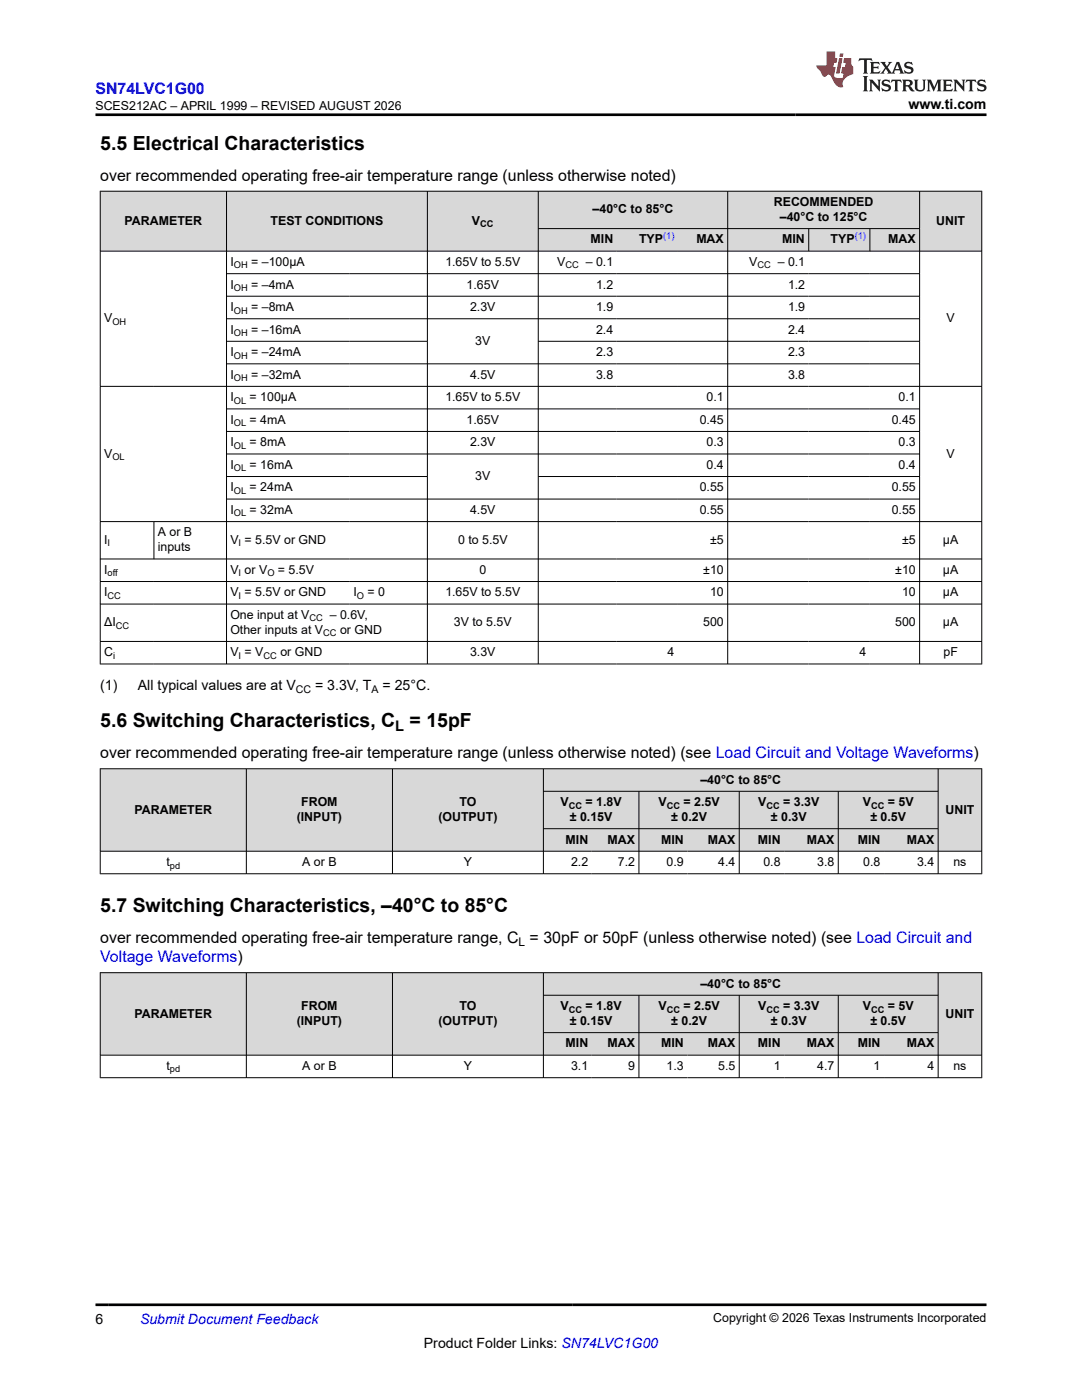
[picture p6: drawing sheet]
<svg xmlns="http://www.w3.org/2000/svg" width="216mm" height="279mm" viewBox="0 0 216 279" stroke-linecap="round" stroke-linejoin="round" font-family="sans-serif">
<defs><g id="words">
<g font-size="3.9">
<text x="20" y="29.9">5.5 Electrical Characteristics</text>
<text x="20" y="145.2">5.6 Switching Characteristics, C</text>
<text x="81.7" y="145.2">= 15pF</text>
<text x="20" y="182.1">5.7 Switching Characteristics, –40°C to 85°C</text>
</g>
<g font-size="3.2" fill="#00f">
<text x="19.1" y="18.7">SN74LVC1G00</text>
<text x="20" y="192">Voltage Waveforms)</text>
</g>
<g font-size="3.2">
<text x="20" y="36.1">over recommended operating free-air temperature range (unless otherwise noted)</text>
<text x="20" y="151.3">over recommended operating free-air temperature range (unless otherwise noted) (see Load Circuit and Voltage Waveforms)</text>
<text x="20" y="188.2">over recommended operating free-air temperature range, C = 30pF or 50pF (unless otherwise noted) (see Load Circuit and</text>
</g>
<text font-size="2.9" x="78.9" y="145.9">L</text>
<g font-size="2.8">
<text x="181.3" y="21.8">www.ti.com</text>
<text x="20" y="137.7">(1)</text>
<text x="27.5" y="137.7">All typical values are at V</text>
<text x="62.9" y="137.7">= 3.3V, T</text>
<text x="76.3" y="137.7">= 25°C.</text>
<text x="19.1" y="264.2">6</text>
<text x="84.6" y="269">Product Folder Links: SN74LVC1G00</text>
</g>
<text font-size="2.8" fill="#00f" x="27.9" y="264.2">Submit Document Feedback</text>
<g font-size="2.5">
<text x="19" y="21.9">SCES212AC – APRIL 1999 – REVISED AUGUST 2026</text>
<text x="154.4" y="41.1">RECOMMENDED</text>
<text x="24.9" y="44.9">PARAMETER</text>
<text x="54" y="44.9">TEST CONDITIONS</text>
<text x="94.2" y="44.9">V</text>
<text x="118.2" y="42.6">–40°C to 85°C</text>
<text x="155.6" y="44.1">–40°C to 125°C</text>
<text x="186.8" y="44.9">UNIT</text>
<text x="46" y="53.1">I</text>
<text x="50.1" y="53.1">= –100μA</text>
<text x="88.9" y="53.1">1.65V to 5.5V</text>
<text x="111.2" y="53.1">V</text>
<text x="116.9" y="53.1">– 0.1</text>
<text x="117.8" y="48.6">MIN</text>
<text x="127.5" y="48.6">TYP</text>
<text x="138.9" y="48.6">MAX</text>
<text x="149.5" y="53.1">V</text>
<text x="155.2" y="53.1">– 0.1</text>
<text x="156.1" y="48.6">MIN</text>
<text x="165.7" y="48.6">TYP</text>
<text x="177.2" y="48.6">MAX</text>
<text x="46" y="57.6">I</text>
<text x="50.1" y="57.6">= –4mA</text>
<text x="93.1" y="57.6">1.65V</text>
<text x="118.9" y="57.6">1.2</text>
<text x="157.2" y="57.6">1.2</text>
<text x="20.8" y="64.3">V</text>
<text x="46" y="62.1">I</text>
<text x="50.1" y="62.1">= –8mA</text>
<text x="93.8" y="62.1">2.3V</text>
<text x="118.9" y="62.1">1.9</text>
<text x="157.2" y="62.1">1.9</text>
<text x="188.9" y="64.3">V</text>
<text x="46" y="66.6">I</text>
<text x="46" y="71.1">I</text>
<text x="50.1" y="66.6">= –16mA</text>
<text x="50.1" y="71.1">= –24mA</text>
<text x="94.8" y="68.8">3V</text>
<text x="118.9" y="66.6">2.4</text>
<text x="118.9" y="71.1">2.3</text>
<text x="157.2" y="66.6">2.4</text>
<text x="157.2" y="71.1">2.3</text>
<text x="46" y="75.6">I</text>
<text x="50.1" y="75.6">= –32mA</text>
<text x="93.8" y="75.6">4.5V</text>
<text x="118.9" y="75.6">3.8</text>
<text x="157.2" y="75.6">3.8</text>
<text x="46" y="80.1">I</text>
<text x="49.8" y="80.1">= 100μA</text>
<text x="88.9" y="80.1">1.65V to 5.5V</text>
<text x="141" y="80.1">0.1</text>
<text x="179.3" y="80.1">0.1</text>
<text x="46" y="84.6">I</text>
<text x="46" y="89.1">I</text>
<text x="49.8" y="84.6">= 4mA</text>
<text x="49.8" y="89.1">= 8mA</text>
<text x="93.1" y="84.6">1.65V</text>
<text x="93.8" y="89.1">2.3V</text>
<text x="139.6" y="84.6">0.45</text>
<text x="141" y="89.1">0.3</text>
<text x="177.9" y="84.6">0.45</text>
<text x="179.3" y="89.1">0.3</text>
<text x="20.8" y="91.3">V</text>
<text x="46" y="93.6">I</text>
<text x="49.8" y="93.6">= 16mA</text>
<text x="94.8" y="95.8">3V</text>
<text x="141" y="93.6">0.4</text>
<text x="179.3" y="93.6">0.4</text>
<text x="188.9" y="91.3">V</text>
<text x="46" y="98.1">I</text>
<text x="49.8" y="98.1">= 24mA</text>
<text x="139.6" y="98.1">0.55</text>
<text x="177.9" y="98.1">0.55</text>
<text x="31.5" y="107.1">A or B</text>
<text x="46" y="102.6">I</text>
<text x="49.8" y="102.6">= 32mA</text>
<text x="93.8" y="102.6">4.5V</text>
<text x="139.6" y="102.6">0.55</text>
<text x="177.9" y="102.6">0.55</text>
<text x="20.8" y="108.5">I</text>
<text x="31.5" y="110">inputs</text>
<text x="46" y="108.5">V = 5.5V or GND</text>
<text x="91.4" y="108.5">0 to 5.5V</text>
<text x="141.7" y="108.5">±5</text>
<text x="180" y="108.5">±5</text>
<text x="188.2" y="108.5">μA</text>
<text x="20.8" y="114.5">I</text>
<text x="20.8" y="119">I</text>
<text x="46" y="114.5">V or V</text>
<text x="46" y="119">V = 5.5V or GND</text>
<text x="55.5" y="114.5">= 5.5V</text>
<text x="70.5" y="119">I</text>
<text x="73.3" y="119">= 0</text>
<text x="88.9" y="119">1.65V to 5.5V</text>
<text x="95.7" y="114.5">0</text>
<text x="140.3" y="114.5">±10</text>
<text x="141.7" y="119">10</text>
<text x="178.6" y="114.5">±10</text>
<text x="180" y="119">10</text>
<text x="188.2" y="114.5">μA</text>
<text x="188.2" y="119">μA</text>
<text x="20.8" y="125">ΔI</text>
<text x="46" y="123.5">One input at V</text>
<text x="65.8" y="123.5">– 0.6V,</text>
<text x="90.6" y="125">3V to 5.5V</text>
<text x="140.3" y="125">500</text>
<text x="178.6" y="125">500</text>
<text x="188.2" y="125">μA</text>
<text x="20.8" y="131">C</text>
<text x="46" y="126.5">Other inputs at V</text>
<text x="46" y="131">V = V</text>
<text x="55.9" y="131">or GND</text>
<text x="67.9" y="126.5">or GND</text>
<text x="93.8" y="131">3.3V</text>
<text x="133.2" y="131">4</text>
<text x="171.5" y="131">4</text>
<text x="188.3" y="131">pF</text>
<text x="60.1" y="160.9">FROM</text>
<text x="91.7" y="160.9">TO</text>
<text x="111.9" y="160.9">V</text>
<text x="116.9" y="160.9">= 1.8V</text>
<text x="131.4" y="160.9">V</text>
<text x="136.4" y="160.9">= 2.5V</text>
<text x="139.8" y="156.4">–40°C to 85°C</text>
<text x="151.3" y="160.9">V</text>
<text x="156.3" y="160.9">= 3.3V</text>
<text x="172.2" y="160.9">V</text>
<text x="177.2" y="160.9">= 5V</text>
<text x="26.9" y="162.4">PARAMETER</text>
<text x="59.2" y="163.8">(INPUT)</text>
<text x="87.5" y="163.8">(OUTPUT)</text>
<text x="113.7" y="163.8">± 0.15V</text>
<text x="133.9" y="163.8">± 0.2V</text>
<text x="153.8" y="163.8">± 0.3V</text>
<text x="173.7" y="163.8">± 0.5V</text>
<text x="188.7" y="162.4">UNIT</text>
<text x="33.2" y="172.8">t</text>
<text x="60.3" y="172.8">A or B</text>
<text x="92.5" y="172.8">Y</text>
<text x="112.9" y="168.3">MIN</text>
<text x="114" y="172.8">2.2</text>
<text x="121.2" y="168.3">MAX</text>
<text x="123.3" y="172.8">7.2</text>
<text x="131.9" y="168.3">MIN</text>
<text x="133" y="172.8">0.9</text>
<text x="141.3" y="168.3">MAX</text>
<text x="143.3" y="172.8">4.4</text>
<text x="151.2" y="168.3">MIN</text>
<text x="152.3" y="172.8">0.8</text>
<text x="161" y="168.3">MAX</text>
<text x="163.1" y="172.8">3.8</text>
<text x="171.2" y="168.3">MIN</text>
<text x="172.3" y="172.8">0.8</text>
<text x="180.9" y="168.3">MAX</text>
<text x="183" y="172.8">3.4</text>
<text x="190.2" y="172.8">ns</text>
<text x="139.8" y="197.1">–40°C to 85°C</text>
<text x="26.9" y="203.1">PARAMETER</text>
<text x="60.1" y="201.6">FROM</text>
<text x="91.7" y="201.6">TO</text>
<text x="111.9" y="201.6">V</text>
<text x="116.9" y="201.6">= 1.8V</text>
<text x="131.4" y="201.6">V</text>
<text x="136.4" y="201.6">= 2.5V</text>
<text x="151.3" y="201.6">V</text>
<text x="156.3" y="201.6">= 3.3V</text>
<text x="172.2" y="201.6">V</text>
<text x="177.2" y="201.6">= 5V</text>
<text x="188.7" y="203.1">UNIT</text>
<text x="59.2" y="204.5">(INPUT)</text>
<text x="87.5" y="204.5">(OUTPUT)</text>
<text x="112.9" y="209">MIN</text>
<text x="113.7" y="204.5">± 0.15V</text>
<text x="121.2" y="209">MAX</text>
<text x="131.9" y="209">MIN</text>
<text x="133.9" y="204.5">± 0.2V</text>
<text x="141.3" y="209">MAX</text>
<text x="151.2" y="209">MIN</text>
<text x="153.8" y="204.5">± 0.3V</text>
<text x="161" y="209">MAX</text>
<text x="171.2" y="209">MIN</text>
<text x="173.7" y="204.5">± 0.5V</text>
<text x="180.9" y="209">MAX</text>
<text x="33.2" y="213.5">t</text>
<text x="60.3" y="213.5">A or B</text>
<text x="92.5" y="213.5">Y</text>
<text x="114" y="213.5">3.1</text>
<text x="125.4" y="213.5">9</text>
<text x="133" y="213.5">1.3</text>
<text x="143.3" y="213.5">5.5</text>
<text x="154.4" y="213.5">1</text>
<text x="163.1" y="213.5">4.7</text>
<text x="174.3" y="213.5">1</text>
<text x="185.1" y="213.5">4</text>
<text x="190.2" y="213.5">ns</text>
<text x="142.3" y="263.9">Copyright © 2026 Texas Instruments Incorporated</text>
</g>
<text font-size="2.4" x="103.5" y="188.8">L</text>
<g font-size="2.1">
<text x="59" y="138.2">CC</text>
<text x="74.1" y="138.2">A</text>
</g>
<g font-size="1.9">
<text x="95.8" y="45.3">CC</text>
<text x="46.7" y="53.6">OH</text>
<text x="112.8" y="53.6">CC</text>
<text x="151.1" y="53.6">CC</text>
<text x="46.7" y="58.1">OH</text>
<text x="22.4" y="64.8">OH</text>
<text x="46.7" y="62.6">OH</text>
<text x="46.7" y="67.1">OH</text>
<text x="46.7" y="71.6">OH</text>
<text x="46.7" y="76.1">OH</text>
<text x="46.7" y="80.6">OL</text>
<text x="46.7" y="85.1">OL</text>
<text x="46.7" y="89.6">OL</text>
<text x="22.4" y="91.8">OL</text>
<text x="46.7" y="94.1">OL</text>
<text x="46.7" y="98.6">OL</text>
<text x="46.7" y="103.1">OL</text>
<text x="21.5" y="109">I</text>
<text x="47.6" y="109">I</text>
<text x="21.5" y="115">off</text>
<text x="21.5" y="119.5">CC</text>
<text x="47.6" y="115">I</text>
<text x="47.6" y="119.5">I</text>
<text x="53.3" y="115">O</text>
<text x="71.2" y="119.5">O</text>
<text x="23.1" y="125.5">CC</text>
<text x="61.8" y="124">CC</text>
<text x="22.6" y="131.5">i</text>
<text x="47.6" y="131.5">I</text>
<text x="52.6" y="131.5">CC</text>
<text x="64.5" y="127">CC</text>
<text x="113.5" y="161.4">CC</text>
<text x="133" y="161.4">CC</text>
<text x="152.9" y="161.4">CC</text>
<text x="173.8" y="161.4">CC</text>
<text x="33.9" y="173.3">pd</text>
<text x="113.5" y="202.1">CC</text>
<text x="133" y="202.1">CC</text>
<text x="152.9" y="202.1">CC</text>
<text x="173.8" y="202.1">CC</text>
<text x="33.9" y="214">pd</text>
</g>
<g font-size="1.9" fill="#00f">
<text x="132.3" y="47.8">(1)</text>
<text x="170.5" y="47.8">(1)</text>
</g>
</g></defs>
<g fill="#d8d8d8">
<path d="M20 38.2h175.9v7.4h-175.9z" fill-rule="evenodd"/>
<path d="M20.1 38.2h25v11.9h-25z" fill-rule="evenodd"/>
<path d="M45.3 38.2h39.9v11.9h-39.9z" fill-rule="evenodd"/>
<path d="M85.3 38.2h22v11.9h-22z" fill-rule="evenodd"/>
<path d="M107.5 38.2h37.6v7.4h-37.6z" fill-rule="evenodd"/>
<path d="M145.3 38.2h38.1v7.4h-38.1z" fill-rule="evenodd"/>
<path d="M183.6 38.2h12.2v11.9h-12.2z" fill-rule="evenodd"/>
<path d="M107.5 45.7h15.6v4.4h-15.6z" fill-rule="evenodd"/>
<path d="M123.1 45.7h12.2v4.4h-12.2z" fill-rule="evenodd"/>
<path d="M135.3 45.7h9.8v4.4h-9.8z" fill-rule="evenodd"/>
<path d="M145.3 45.7h16v4.4h-16z" fill-rule="evenodd"/>
<path d="M161.4 45.7h12.1v4.4h-12.1z" fill-rule="evenodd"/>
<path d="M173.6 45.7h9.8v4.4h-9.8z" fill-rule="evenodd"/>
</g>
<g fill="none" stroke="#000" stroke-width=".2">
<path d="M19.9 38.2h176.1M20 38.1v94.5M45.2 38.1v94.5M85.3 38.1v94.5M107.4 38.1v94.5M145.2 38.1v94.5M183.5 38.1v94.5M195.9 38.1v94.5M19.9 50.1h176.1M45.2 54.6h138.4M45.2 59.1h138.4M107.4 45.6h76.2"/>
<path d="M161.4 45.6v4.6M173.6 45.6v4.6M19.9 77.1h176.1M45.2 63.6h138.4M45.2 68.1h40.1M45.2 72.6h138.4M107.4 68.1h76.2M45.2 81.6h138.4M45.2 86.1h138.4M45.2 90.6h138.4M45.2 95.1h40.1M45.2 99.6h138.4"/>
<path d="M107.4 95.1h76.2M19.9 104.1h176.1M19.9 111.6h176.1M19.9 116.1h176.1M30.7 104.1v7.5M19.9 120.6h176.1M19.9 128h176.1M19.9 132.5h176.1"/>
</g>
<g fill="#d8d8d8">
<path d="M20 153.4h175.9v4.5h-175.9z" fill-rule="evenodd"/>
<path d="M20.1 153.5h29v16.3h-29z" fill-rule="evenodd"/>
<path d="M49.2 153.5h29.1v16.3h-29.1z" fill-rule="evenodd"/>
<path d="M78.4 153.5h30v16.3h-30z" fill-rule="evenodd"/>
<path d="M108.5 153.5h78.6v4.4h-78.6z" fill-rule="evenodd"/>
<path d="M187.3 153.5h8.5v16.3h-8.5z" fill-rule="evenodd"/>
<path d="M108.5 158h18.9v7.3h-18.9z" fill-rule="evenodd"/>
<path d="M127.6 158h19.8v7.3h-19.8z" fill-rule="evenodd"/>
<path d="M147.6 158h19.6v7.3h-19.6z" fill-rule="evenodd"/>
<path d="M167.3 158h19.8v7.3h-19.8z" fill-rule="evenodd"/>
<path d="M108.5 165.4h9.6v4.4h-9.6z" fill-rule="evenodd"/>
<path d="M118.1 165.4h9.3v4.4h-9.3z" fill-rule="evenodd"/>
<path d="M127.6 165.4h9.6v4.4h-9.6z" fill-rule="evenodd"/>
<path d="M137.2 165.4h10.2v4.4h-10.2z" fill-rule="evenodd"/>
<path d="M147.6 165.4h8.9v4.4h-8.9z" fill-rule="evenodd"/>
<path d="M156.5 165.4h10.7v4.4h-10.7z" fill-rule="evenodd"/>
<path d="M167.3 165.4h9.1v4.4h-9.1z" fill-rule="evenodd"/>
<path d="M176.4 165.4h10.7v4.4h-10.7z" fill-rule="evenodd"/>
</g>
<g fill="none" stroke="#000" stroke-width=".2">
<path d="M19.9 153.4h176.1M20 153.4v21M49.2 153.4v21M78.3 153.4v21M108.4 153.4v21M108.4 157.9h78.9M127.5 157.9v16.5M147.5 157.9v16.5M167.3 157.9v16.5M187.2 153.4v21M195.9 153.4v21M19.9 169.9h176.1"/>
<path d="M19.9 174.4h176.1M108.4 165.4h78.9"/>
</g>
<g fill="#d8d8d8">
<path d="M20 194.1h175.9v4.5h-175.9z" fill-rule="evenodd"/>
<path d="M20.1 194.2h29v16.3h-29z" fill-rule="evenodd"/>
<path d="M49.2 194.2h29.1v16.3h-29.1z" fill-rule="evenodd"/>
<path d="M78.4 194.2h30v16.3h-30z" fill-rule="evenodd"/>
<path d="M108.5 194.2h78.6v4.4h-78.6z" fill-rule="evenodd"/>
<path d="M187.3 194.2h8.5v16.3h-8.5z" fill-rule="evenodd"/>
<path d="M108.5 198.7h18.9v7.3h-18.9z" fill-rule="evenodd"/>
<path d="M127.6 198.7h19.8v7.3h-19.8z" fill-rule="evenodd"/>
<path d="M147.6 198.7h19.6v7.3h-19.6z" fill-rule="evenodd"/>
<path d="M167.3 198.7h19.8v7.3h-19.8z" fill-rule="evenodd"/>
<path d="M108.5 206.1h9.6v4.4h-9.6z" fill-rule="evenodd"/>
<path d="M118.1 206.1h9.3v4.4h-9.3z" fill-rule="evenodd"/>
<path d="M127.6 206.1h9.6v4.4h-9.6z" fill-rule="evenodd"/>
<path d="M137.2 206.1h10.2v4.4h-10.2z" fill-rule="evenodd"/>
<path d="M147.6 206.1h8.9v4.4h-8.9z" fill-rule="evenodd"/>
<path d="M156.5 206.1h10.7v4.4h-10.7z" fill-rule="evenodd"/>
<path d="M167.3 206.1h9.1v4.4h-9.1z" fill-rule="evenodd"/>
<path d="M176.4 206.1h10.7v4.4h-10.7z" fill-rule="evenodd"/>
</g>
<g fill="none" stroke="#000" stroke-width=".2">
<path d="M19.9 194.1h176.1M20 194.1v21M49.2 194.1v21M78.3 194.1v21M108.4 194.1v21M108.4 198.6h78.9M127.5 198.6v16.5M147.5 198.6v16.5M167.3 198.6v16.5M187.2 194.1v21M195.9 194.1v21M19.9 210.6h176.1"/>
<path d="M19.9 215.1h176.1M108.4 206.1h78.9"/>
</g>
<path d="M171.5 11.6l-.2 .6 .5-.2h.6v.1v2.2l-.2 .4h1l-.2-.4v-2.2v-.1h.5l.6 .2-.2-.6zM173.6 12.4l.2 .3v1.6l-.2 .4h1.9l.1-.6a1.08 1.08 0 0 1-1.3 .2v-.7h.6l.4 .2v-.7l-.4 .2h-.6v-.5l.2-.2a1 1 0 0 1 1 .3l-.1-.5zM175.7 12.4l.9 1.1-1 1.2h.9l-.2-.2 .5-.8 .4 .8-.2 .2h1.6l-.2-.2 .2-.5h.9l.1 .5-.1 .2h.9l-.2-.4-.8-1.9h-.5l-.9 2.1-.9-1.1 .9-1h-.8l.2 .2-.4 .6-.4-.6 .2-.2zM179 12.8l.4 1h-.7zM180.7 12.5a.65 .65 0 0 0-.2 .7 .65 .65 0 0 0 .6 .5l.6 .1 .1 .3a.79 .79 0 0 1-.7 .4 .79 .79 0 0 1-.7-.5l.1 .7 .2-.1a.93 .93 0 0 0 1.1 0 .93 .93 0 0 0 .4-.9 1.46 1.46 0 0 0-1.2-.6l-.1-.3a1.09 1.09 0 0 1 1.2 .2l-.2-.6-.1 .1-.5-.2zM172.2 15.2l.2 .4v2.2l-.2 .4h1l-.2-.4v-2.2l.2-.4zM173.4 15.9l.2 .4v1.5l-.2 .4h.8l-.3-.4 .1-1.3 1.6 1.8v-2l.2-.4h-.7l.1 .2 .1 1.1-1.2-1.3zM176.2 16a.65 .65 0 0 0-.2 .8 .65 .65 0 0 0 .6 .4l.6 .2 .1 .2a.79 .79 0 0 1-.7 .4 .79 .79 0 0 1-.7-.5l.1 .7 .2-.1a.93 .93 0 0 0 1.1 .1 .93 .93 0 0 0 .4-1 1.46 1.46 0 0 0-1.2-.5l-.1-.4a1.09 1.09 0 0 1 1.2 .2l-.1-.6-.2 .1-.5-.1zM177.9 15.9l-.1 .6a.63 .63 0 0 1 .8-.3v1.6l-.3 .4h1l-.2-.4v-1.6a.66 .66 0 0 1 .8 .3l-.1-.6zM180 15.9l.2 .4v1.5l-.2 .4h1l-.2-.2-.1-.7h.5l.1 .2a.79 .79 0 0 0 1.2 .6l-1-.9a.61 .61 0 0 0 .6-.6 .61 .61 0 0 0-.5-.7zM180.8 16.2h.1a.47 .47 0 0 1 .5 .1 .47 .47 0 0 1 .1 .5l-.1 .1-.7 .1zM182.3 15.9l.2 .2a2.27 2.27 0 0 0 .4 2 1.04 1.04 0 0 0 1.7-.7v-1.3l.2-.2h-.8l.2 .4v1.1a.6 .6 0 0 1-.6 .6 .6 .6 0 0 1-.6-.6v-1.1l.3-.4zM184.9 15.9l.2 .4v1.5l-.2 .4h.8l-.3-.4v-1.4l.9 1.9 .9-1.9v1.4l-.3 .4h1l-.2-.4v-1.5l.2-.4h-.8l-.7 1.5-.6-1.5zM188.1 15.9l.2 .4v1.5l-.2 .4h1.9l.1-.6a1.09 1.09 0 0 1-1.3 .2v-.7h.6l.4 .2v-.6l-.4 .2h-.6v-.6l.2-.1a1.01 1.01 0 0 1 1 .3l-.1-.6zM190.2 15.9l.3 .4v1.5l-.3 .4h.8l-.2-.4v-1.3l1.6 1.8v-2l.2-.4h-.7l.2 .2v1.1l-1.2-1.3zM192.8 15.9l-.1 .6a.63 .63 0 0 1 .8-.3v1.6l-.3 .4h1l-.2-.4v-1.6a.66 .66 0 0 1 .8 .3l-.1-.6zM195.2 16a.65 .65 0 0 0-.2 .8 .65 .65 0 0 0 .6 .4l.6 .2 .2 .2a.79 .79 0 0 1-.7 .4 .79 .79 0 0 1-.7-.5l.1 .7 .2-.1a.93 .93 0 0 0 1 .1 .93 .93 0 0 0 .5-1 1.46 1.46 0 0 0-1.3-.5v-.4a1.09 1.09 0 0 1 1.2 .2l-.2-.6-.2 .1-.5-.1z" fill="#231f20"/>
<path d="M164.9 10.3v2.7h-2l.1 .4 .8 1a.95 .95 0 0 0 1 .9 .59 .59 0 0 1 .5-.4 .59 .59 0 0 1 .5 .3l.4 .8a1.59 1.59 0 0 0 2.1 1.4 1.61 1.61 0 0 1 1-2.3l1-.3-.1-1.5a1.59 1.59 0 0 1-.3-1.7h-1.5l-.2 .9h.6l-.2 .9h-.5l-.2 .9v.3l.4 .1-.1 .9h-.7a.73 .73 0 0 1-1-.7l.3-1.5h-.5l.1-.9h.5l.2-.9h-.5v-1.3zM167.4 11.6l-.6 3.1h.7l.6-3.1zM167.6 10.7l-.1 .6h.7l.1-.6z" fill="#ed1c24"/>
<path d="M19.1 22.9h177.8M19.1 260.4h177.8" fill="none" stroke="#000" stroke-width=".53"/>
<use href="#words"/>
</svg>
